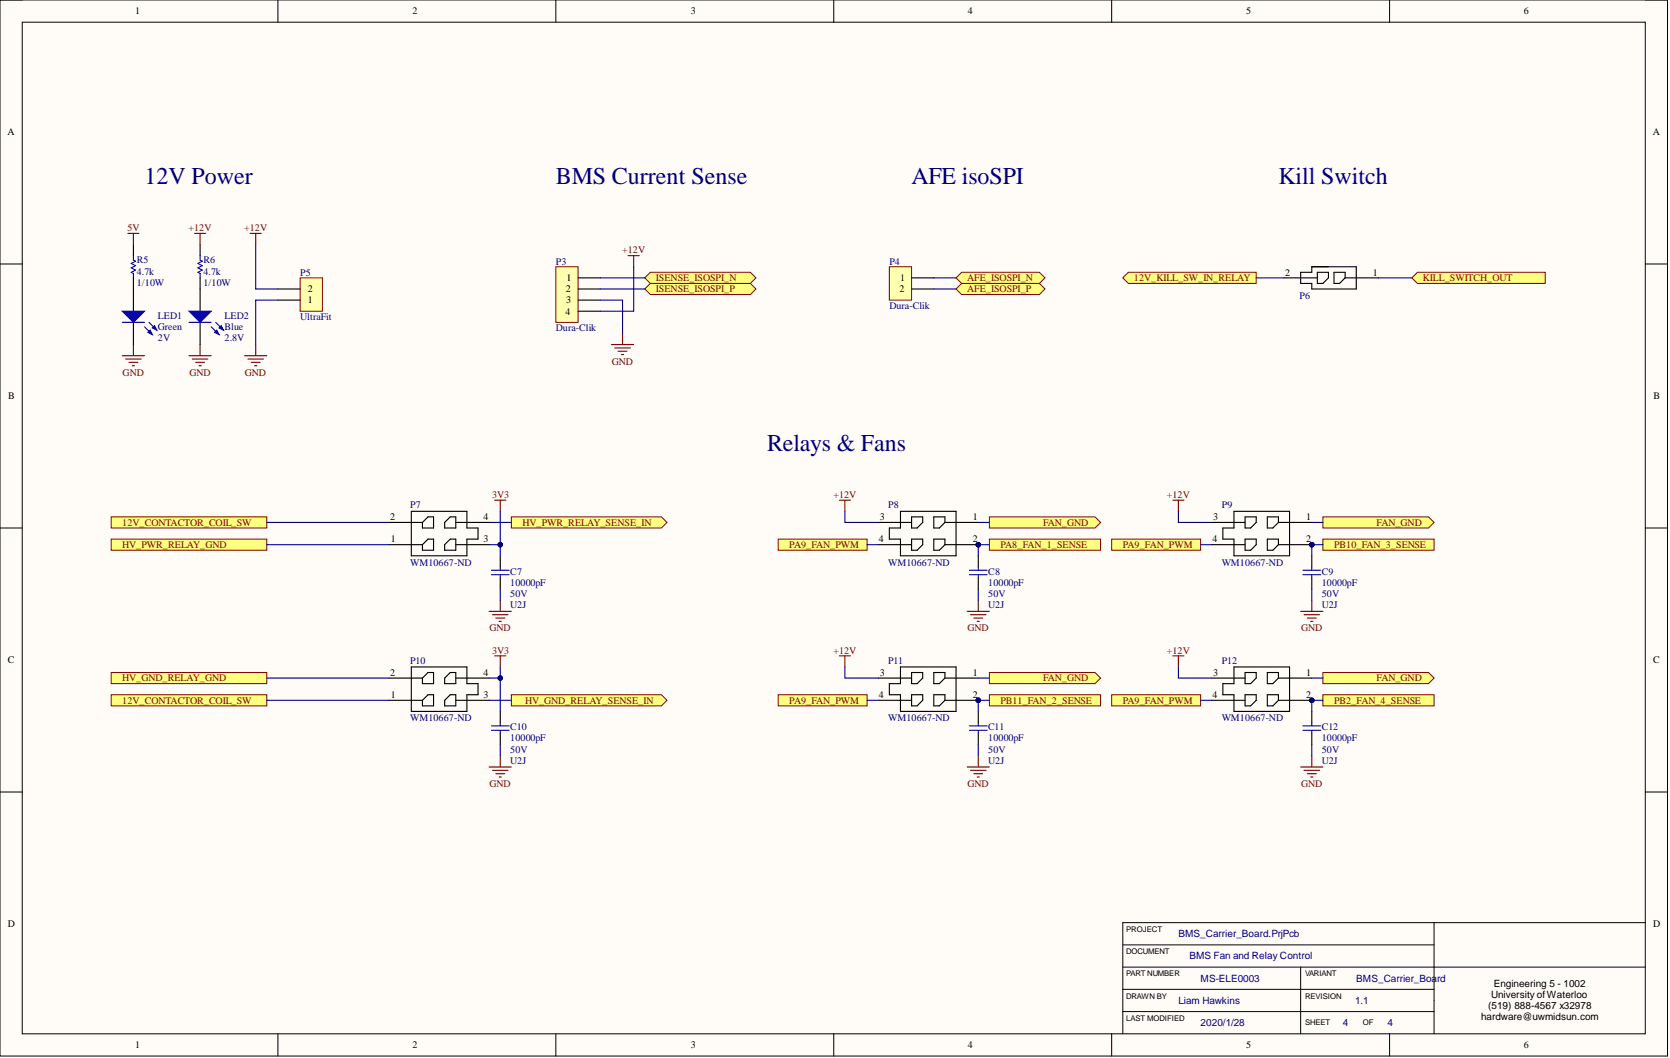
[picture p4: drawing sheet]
<svg xmlns="http://www.w3.org/2000/svg" width="381mm" height="241mm" viewBox="0 0 381 241" stroke-linecap="round" stroke-linejoin="round" font-family="sans-serif">
<defs><g id="words">
<g font-size="5.5" fill="#000080">
<text x="33" y="41.9">12V Power</text>
<text x="126.8" y="41.9">BMS Current Sense</text>
<text x="208" y="41.9">AFE isoSPI</text>
<text x="291.7" y="41.9">Kill Switch</text>
<text x="175" y="102.8">Relays &amp; Fans</text>
</g>
<g font-size="2.3">
<text x="30.9" y="3.3">1</text>
<text x="94.1" y="3.3">2</text>
<text x="157.6" y="3.3">3</text>
<text x="220.8" y="3.3">4</text>
<text x="284.3" y="3.3">5</text>
<text x="347.6" y="3.3">6</text>
<text x="1.7" y="30.8">A</text>
<text x="377.1" y="30.8">A</text>
<text x="129.3" y="64.1">1</text>
<text x="205.4" y="64.1">1</text>
<text x="293.2" y="62.9">2</text>
<text x="313.2" y="62.9">1</text>
<text x="70.3" y="69.2">1</text>
<text x="70.3" y="66.7">2</text>
<text x="129" y="71.7">4</text>
<text x="129.1" y="66.7">2</text>
<text x="129.2" y="69.2">3</text>
<text x="205.2" y="66.7">2</text>
<text x="1.9" y="91.1">B</text>
<text x="377.2" y="91.1">B</text>
<text x="89" y="118.6">2</text>
<text x="110.3" y="118.6">4</text>
<text x="200.7" y="118.6">3</text>
<text x="221.9" y="118.6">1</text>
<text x="276.8" y="118.6">3</text>
<text x="298" y="118.6">1</text>
<text x="89.2" y="123.7">1</text>
<text x="110.3" y="123.7">3</text>
<text x="200.5" y="123.7">4</text>
<text x="221.9" y="123.7">2</text>
<text x="276.6" y="123.7">4</text>
<text x="298" y="123.7">2</text>
<text x="1.8" y="151.3">C</text>
<text x="89" y="154.1">2</text>
<text x="110.3" y="154.1">4</text>
<text x="200.7" y="154.1">3</text>
<text x="221.9" y="154.1">1</text>
<text x="276.8" y="154.1">3</text>
<text x="298" y="154.1">1</text>
<text x="377.1" y="151.3">C</text>
<text x="89.2" y="159.2">1</text>
<text x="110.3" y="159.2">3</text>
<text x="200.5" y="159.2">4</text>
<text x="221.9" y="159.2">2</text>
<text x="276.6" y="159.2">4</text>
<text x="298" y="159.2">2</text>
<text x="1.8" y="211.5">D</text>
<text x="377.1" y="211.5">D</text>
<text x="340.2" y="227.7">University of Waterloo</text>
<text x="340.8" y="225.1">Engineering 5 - 1002</text>
<text x="337.9" y="232.7">hardware@uwmidsun.com</text>
<text x="339.5" y="230.2">(519) 888-4567 x32978</text>
<text x="30.9" y="239.1">1</text>
<text x="94.1" y="239.1">2</text>
<text x="157.6" y="239.1">3</text>
<text x="220.8" y="239.1">4</text>
<text x="284.3" y="239.1">5</text>
<text x="347.6" y="239.1">6</text>
</g>
<g font-size="2.3" fill="#800000">
<text x="29.1" y="52.7">5V</text>
<text x="43" y="52.7">+12V</text>
<text x="55.7" y="52.7">+12V</text>
<text x="141.9" y="57.8">+12V</text>
<text x="149.6" y="64.1">ISENSE_ISOSPI_N</text>
<text x="220.7" y="64.1">AFE_ISOSPI_N</text>
<text x="258.7" y="64.1">12V_KILL_SW_IN_RELAY</text>
<text x="324.6" y="64.1">KILL_SWITCH_OUT</text>
<text x="149.6" y="66.7">ISENSE_ISOSPI_P</text>
<text x="220.7" y="66.7">AFE_ISOSPI_P</text>
<text x="139.6" y="83.2">GND</text>
<text x="28" y="85.7">GND</text>
<text x="43.2" y="85.7">GND</text>
<text x="55.9" y="85.7">GND</text>
<text x="112.3" y="113.6">3V3</text>
<text x="190.1" y="113.6">+12V</text>
<text x="266.2" y="113.6">+12V</text>
<text x="27.9" y="119.9">12V_CONTACTOR_COIL_SW</text>
<text x="119.2" y="119.9">HV_PWR_RELAY_SENSE_IN</text>
<text x="238" y="119.9">FAN_GND</text>
<text x="314.1" y="119.9">FAN_GND</text>
<text x="27.9" y="125">HV_PWR_RELAY_GND</text>
<text x="180.1" y="125">PA9_FAN_PWM</text>
<text x="228.3" y="125">PA8_FAN_1_SENSE</text>
<text x="256.2" y="125">PA9_FAN_PWM</text>
<text x="304.3" y="125">PB10_FAN_3_SENSE</text>
<text x="111.7" y="144">GND</text>
<text x="112.3" y="149.1">3V3</text>
<text x="190.1" y="149.1">+12V</text>
<text x="220.7" y="144">GND</text>
<text x="266.2" y="149.1">+12V</text>
<text x="296.8" y="144">GND</text>
<text x="27.9" y="155.4">HV_GND_RELAY_GND</text>
<text x="238" y="155.4">FAN_GND</text>
<text x="314.1" y="155.4">FAN_GND</text>
<text x="27.9" y="160.5">12V_CONTACTOR_COIL_SW</text>
<text x="119.8" y="160.5">HV_GND_RELAY_SENSE_IN</text>
<text x="180.1" y="160.5">PA9_FAN_PWM</text>
<text x="228.3" y="160.5">PB11_FAN_2_SENSE</text>
<text x="256.2" y="160.5">PA9_FAN_PWM</text>
<text x="304.3" y="160.5">PB2_FAN_4_SENSE</text>
<text x="111.7" y="179.5">GND</text>
<text x="220.7" y="179.5">GND</text>
<text x="296.8" y="179.5">GND</text>
</g>
<g font-size="2.3" fill="#000080">
<text x="31.2" y="62.6">4.7k</text>
<text x="31.2" y="65.2">1/10W</text>
<text x="31.2" y="60.1">R5</text>
<text x="46.4" y="62.6">4.7k</text>
<text x="46.4" y="65.2">1/10W</text>
<text x="46.4" y="60.1">R6</text>
<text x="68.5" y="62.9">P5</text>
<text x="126.8" y="60.3">P3</text>
<text x="202.9" y="60.3">P4</text>
<text x="202.9" y="70.5">Dura-Clik</text>
<text x="296.5" y="68.2">P6</text>
<text x="36" y="75.3">Green</text>
<text x="36" y="77.8">2V</text>
<text x="36" y="72.8">LED1</text>
<text x="51.2" y="75.3">Blue</text>
<text x="51.2" y="77.8">2.8V</text>
<text x="51.2" y="72.8">LED2</text>
<text x="68.5" y="73">UltraFit</text>
<text x="126.8" y="75.5">Dura-Clik</text>
<text x="93.6" y="115.9">P7</text>
<text x="202.6" y="115.9">P8</text>
<text x="278.7" y="115.9">P9</text>
<text x="93.6" y="129">WM10667-ND</text>
<text x="116.4" y="131.1">C7</text>
<text x="202.6" y="129">WM10667-ND</text>
<text x="225.5" y="131.1">C8</text>
<text x="278.7" y="129">WM10667-ND</text>
<text x="301.6" y="131.1">C9</text>
<text x="116.4" y="133.6">10000pF</text>
<text x="116.4" y="136.1">50V</text>
<text x="225.5" y="133.6">10000pF</text>
<text x="225.5" y="136.1">50V</text>
<text x="301.6" y="133.6">10000pF</text>
<text x="301.6" y="136.1">50V</text>
<text x="116.4" y="138.7">U2J</text>
<text x="225.5" y="138.7">U2J</text>
<text x="301.6" y="138.7">U2J</text>
<text x="93.6" y="151.4">P10</text>
<text x="202.6" y="151.4">P11</text>
<text x="278.7" y="151.4">P12</text>
<text x="93.6" y="164.5">WM10667-ND</text>
<text x="116.4" y="166.6">C10</text>
<text x="202.6" y="164.5">WM10667-ND</text>
<text x="225.5" y="166.6">C11</text>
<text x="278.7" y="164.5">WM10667-ND</text>
<text x="301.6" y="166.6">C12</text>
<text x="116.4" y="169.1">10000pF</text>
<text x="116.4" y="171.6">50V</text>
<text x="225.5" y="169.1">10000pF</text>
<text x="225.5" y="171.6">50V</text>
<text x="301.6" y="169.1">10000pF</text>
<text x="301.6" y="171.6">50V</text>
<text x="116.4" y="174.2">U2J</text>
<text x="225.5" y="174.2">U2J</text>
<text x="301.6" y="174.2">U2J</text>
<text x="268.8" y="213.7">BMS_Carrier_Board.PrjPcb</text>
<text x="271.4" y="218.8">BMS Fan and Relay Control</text>
<text x="273.9" y="223.9">MS-ELE0003</text>
<text x="309.4" y="223.9">BMS_Carrier_Board</text>
<text x="268.8" y="228.9">Liam Hawkins</text>
<text x="309.2" y="228.9">1.1</text>
<text x="273.9" y="234">2020/1/28</text>
<text x="306.4" y="234">4</text>
<text x="316.5" y="234">4</text>
</g>
<g font-size="1.8">
<text x="256.9" y="212.5">PROJECT</text>
<text x="256.9" y="217.6">DOCUMENT</text>
<text x="256.9" y="227.8">DRAWN BY</text>
<text x="256.9" y="222.7">PART NUMBER</text>
<text x="297.8" y="227.8">REVISION</text>
<text x="297.8" y="222.7">VARIANT</text>
<text x="256.9" y="232.8">LAST MODIFIED</text>
<text x="297.8" y="233.8">SHEET</text>
<text x="310.9" y="233.8">OF</text>
</g>
</g></defs>
<path d="M0 0h380.4v240.9h-380.4z" fill-rule="evenodd" fill="#fffcf8"/>
<path d="M0 0h380.4v240.9h-380.4z" fill="none" stroke="#000" stroke-width=".23"/>
<path d="M5.1 5.1h370.3v230.7h-370.3z" fill-rule="evenodd" fill="#fffcf8"/>
<g fill="none" stroke="#000" stroke-width=".23">
<path d="M0 0h5.1M63.4 0v5.1M126.8 0v5.1M190.2 0v5.1M253.6 0v5.1M317 0v5.1M375.4 0h5v5.1M5.1 5.1h370.3v230.7h-370.3zM0 60.2h5.1M375.4 60.2h5M0 120.4h5.1M375.4 120.4h5"/>
<path d="M0 180.6h5.1M375.4 180.6h5M256.2 215.5h71M327.2 210.4v25.4M375.4 210.4h-119.2v25.4M63.4 235.8v5.1M126.8 235.8v5.1M190.2 235.8v5.1M253.6 235.8v5.1M256.2 230.7h71M256.2 220.6h119.2M256.2 225.6h71"/>
<path d="M296.7 220.6v15.2M317 235.8v5.1M380.4 235.8v5.1"/>
</g>
<g fill="none" stroke="#800000" stroke-width=".25">
<path d="M44.4 53.2h2.5M45.7 53.2v2.6M57.1 53.2h2.5M58.3 53.2v2.6M45.7 78.6v2.5M58.3 78.6v2.5M43.1 81.1h5.1M43.9 81.9h3.5M44.6 82.6h2.1M45.4 83.4h.5M55.8 81.1h5.1M56.6 81.9h3.5"/>
<path d="M57.3 82.6h2M58.1 83.4h.5"/>
</g>
<path d="M45.7 58.3v1l.5 .3-1.1 .5 1.1 .5-1.1 .5 1.1 .5-1.1 .5 .6 .3v1" fill="none" stroke="#00f" stroke-width=".25"/>
<path d="M45.7 55.8v2.5M45.7 63.4v2.5" fill="none" stroke="#000" stroke-width=".25"/>
<path d="M218.1 65.9l1.3-1.3h17.7l1.3 1.3-1.3 1.3h-17.7z" fill-rule="evenodd" fill="#ffff80"/>
<path d="M218.1 65.9l1.3-1.3h17.7l1.3 1.3-1.3 1.3h-17.7z" fill="none" stroke="#800000" stroke-width=".23"/>
<path d="M218.1 63.4l1.3-1.3h17.7l1.3 1.3-1.3 1.2h-17.7z" fill-rule="evenodd" fill="#ffff80"/>
<path d="M218.1 63.4l1.3-1.3h17.7l1.3 1.3-1.3 1.2h-17.7z" fill="none" stroke="#800000" stroke-width=".23"/>
<path d="M126.8 60.8h5.1v12.7h-5.1z" fill-rule="evenodd" fill="#ffffb0"/>
<path d="M126.8 60.8h5.1v12.7h-5.1z" fill="none" stroke="#800000" stroke-width=".23"/>
<path d="M131.9 63.4h5.1M131.9 65.9h5.1M131.9 68.4h5.1M131.9 71h5.1" fill="none" stroke="#000" stroke-width=".25"/>
<path d="M147.1 65.9l1.3-1.3h22.8l1.3 1.3-1.3 1.3h-22.8z" fill-rule="evenodd" fill="#ffff80"/>
<path d="M147.1 65.9l1.3-1.3h22.8l1.3 1.3-1.3 1.3h-22.8z" fill="none" stroke="#800000" stroke-width=".23"/>
<path d="M147.1 63.4l1.3-1.3h22.8l1.3 1.3-1.3 1.2h-22.8z" fill-rule="evenodd" fill="#ffff80"/>
<path d="M147.1 63.4l1.3-1.3h22.8l1.3 1.3-1.3 1.2h-22.8z" fill="none" stroke="#800000" stroke-width=".23"/>
<path d="M143.3 58.3h2.5M144.6 58.3v2.5M139.5 78.6h5.1M140.3 79.3h3.5M142 76.1v2.5M141 80.1h2M141.8 80.9h.5" fill="none" stroke="#800000" stroke-width=".25"/>
<path d="M202.9 60.8h5.1v7.6h-5.1z" fill-rule="evenodd" fill="#ffffb0"/>
<path d="M202.9 60.8h5.1v7.6h-5.1z" fill="none" stroke="#800000" stroke-width=".23"/>
<path d="M208 63.4h5M208 65.9h5" fill="none" stroke="#000" stroke-width=".25"/>
<path d="M322.1 63.4l1.3-1.3h29.1v2.5h-29.1z" fill-rule="evenodd" fill="#ffff80"/>
<path d="M322.1 63.4l1.3-1.3h29.1v2.5h-29.1z" fill="none" stroke="#800000" stroke-width=".23"/>
<path d="M256.2 63.4l1.2-1.3h29.2v2.5h-29.2z" fill-rule="evenodd" fill="#ffff80"/>
<path d="M256.2 63.4l1.2-1.3h29.2v2.5h-29.2z" fill="none" stroke="#800000" stroke-width=".23"/>
<path d="M292.9 63.4h7.6M296.7 62.1h2.6v-1.3h10.1v5.1h-10.1v-1.3h-2.6zM300.5 62.1h2.6v1.3l-1.3 1.2h-1.3zM304.3 62.1h2.6v1.3l-1.3 1.2h-1.3zM306.9 63.4h7.6" fill="none" stroke="#000" stroke-width=".25"/>
<path d="M116.7 117.9h34.2l1.3 1.3-1.3 1.2h-34.2z" fill-rule="evenodd" fill="#ffff80"/>
<path d="M116.7 117.9h34.2l1.3 1.3-1.3 1.2h-34.2z" fill="none" stroke="#800000" stroke-width=".23"/>
<path d="M88.8 159.7h7.6M88.8 154.7h7.6M93.8 152.1h12.7v3.8h2.6v2.6h-2.6v3.8h-12.7zM96.4 159.7l1.2-1.2h1.3v2.5h-2.5zM96.4 154.7l1.2-1.3h1.3v2.5h-2.5zM101.4 159.7l1.3-1.2h1.3v2.5h-2.6zM101.4 154.7l1.3-1.3h1.3v2.5h-2.6zM104 159.7h7.6M104 154.7h7.6" fill="none" stroke="#000" stroke-width=".25"/>
<path d="M25.4 117.9h35.5v2.5h-35.5z" fill-rule="evenodd" fill="#ffff80"/>
<path d="M25.4 117.9h35.5v2.5h-35.5z" fill="none" stroke="#800000" stroke-width=".23"/>
<path d="M25.4 158.5h35.5v2.5h-35.5z" fill-rule="evenodd" fill="#ffff80"/>
<path d="M25.4 158.5h35.5v2.5h-35.5z" fill="none" stroke="#800000" stroke-width=".23"/>
<path d="M116.7 158.5h34.2l1.3 1.2-1.3 1.3h-34.2z" fill-rule="evenodd" fill="#ffff80"/>
<path d="M116.7 158.5h34.2l1.3 1.2-1.3 1.3h-34.2z" fill="none" stroke="#800000" stroke-width=".23"/>
<circle cx="223.2" cy="124.2" r=".51" fill="#000080"/>
<circle cx="223.2" cy="124.2" r=".51" fill="none" stroke="#000080" stroke-width=".23"/>
<path d="M205.4 116.6h12.7v10.2h-12.7v-3.8h-2.5v-2.6h2.5zM208 117.9h2.5v1.3l-1.3 1.2h-1.2zM213 117.9h2.6v1.3l-1.3 1.2h-1.3zM215.6 119.2h7.6M208 123h2.5v1.2l-1.3 1.3h-1.2zM213 123h2.6v1.2l-1.3 1.3h-1.3zM215.6 124.2h7.6" fill="none" stroke="#000" stroke-width=".25"/>
<circle cx="223.2" cy="124.2" r=".51" fill="#000080"/>
<circle cx="223.2" cy="124.2" r=".51" fill="none" stroke="#000080" stroke-width=".23"/>
<path d="M200.4 119.2h7.6M200.4 124.2h7.6" fill="none" stroke="#000" stroke-width=".25"/>
<circle cx="223.2" cy="159.7" r=".51" fill="#000080"/>
<circle cx="223.2" cy="159.7" r=".51" fill="none" stroke="#000080" stroke-width=".23"/>
<path d="M205.4 152.1h12.7v10.2h-12.7v-3.8h-2.5v-2.6h2.5zM208 153.4h2.5v1.3l-1.3 1.2h-1.2zM208 158.5h2.5v1.2l-1.3 1.3h-1.2zM213 153.4h2.6v1.3l-1.3 1.2h-1.3zM213 158.5h2.6v1.2l-1.3 1.3h-1.3zM215.6 154.7h7.6M215.6 159.7h7.6" fill="none" stroke="#000" stroke-width=".25"/>
<circle cx="223.2" cy="159.7" r=".51" fill="#000080"/>
<circle cx="223.2" cy="159.7" r=".51" fill="none" stroke="#000080" stroke-width=".23"/>
<path d="M200.4 154.7h7.6M200.4 159.7h7.6" fill="none" stroke="#000" stroke-width=".25"/>
<path d="M225.7 117.9h24.1l1.3 1.3-1.3 1.2h-24.1z" fill-rule="evenodd" fill="#ffff80"/>
<path d="M225.7 117.9h24.1l1.3 1.3-1.3 1.2h-24.1z" fill="none" stroke="#800000" stroke-width=".23"/>
<path d="M191.5 114.1h2.5M192.8 114.1v2.5M191.5 149.6h2.5M192.8 149.6v2.5" fill="none" stroke="#800000" stroke-width=".25"/>
<path d="M225.7 153.4h24.1l1.3 1.3-1.3 1.2h-24.1z" fill-rule="evenodd" fill="#ffff80"/>
<path d="M225.7 153.4h24.1l1.3 1.3-1.3 1.2h-24.1z" fill="none" stroke="#800000" stroke-width=".23"/>
<path d="M25.4 123h35.5v2.5h-35.5z" fill-rule="evenodd" fill="#ffff80"/>
<path d="M25.4 123h35.5v2.5h-35.5z" fill="none" stroke="#800000" stroke-width=".23"/>
<path d="M25.4 153.4h35.5v2.5h-35.5z" fill-rule="evenodd" fill="#ffff80"/>
<path d="M25.4 153.4h35.5v2.5h-35.5z" fill="none" stroke="#800000" stroke-width=".23"/>
<g fill="none" stroke="#000" stroke-width=".25">
<path d="M88.8 119.2h7.6M93.8 116.6h12.7v3.8h2.6v2.6h-2.6v3.8h-12.7zM96.4 119.2l1.2-1.3h1.3v2.5h-2.5zM101.4 119.2l1.3-1.3h1.3v2.5h-2.6zM104 119.2h7.6M88.8 124.2h7.6M96.4 124.2l1.2-1.2h1.3v2.5h-2.5zM101.4 124.2l1.3-1.2h1.3v2.5h-2.6zM104 124.2h7.6M114.1 126.8v2.5M114.1 131.8v2.6M114.1 162.3v2.5"/>
<path d="M114.1 167.3v2.6"/>
</g>
<path d="M112.1 131.1h4.1M112.1 130.1h4.1M114.1 129.3v.8M114.1 131.1v.7M112.1 166.6h4.1M112.1 165.6h4.1M114.1 164.8v.8M114.1 166.6v.7" fill="none" stroke="#00f" stroke-width=".25"/>
<g fill="none" stroke="#800000" stroke-width=".25">
<path d="M112.9 114.1h2.5M114.1 114.1v2.5M111.6 139.4h5.1M114.1 136.9v2.5M112.4 140.2h3.5M112.9 149.6h2.5M113.1 141h2M113.9 141.7h.5M114.1 149.6v2.5M111.6 174.9h5.1M112.4 175.7h3.5M113.1 176.5h2"/>
<path d="M113.9 177.2h.5M114.1 172.4v2.5"/>
</g>
<circle cx="299.3" cy="124.2" r=".51" fill="#000080"/>
<circle cx="299.3" cy="124.2" r=".51" fill="none" stroke="#000080" stroke-width=".23"/>
<path d="M281.5 116.6h12.7v10.2h-12.7v-3.8h-2.5v-2.6h2.5zM284.1 117.9h2.5v1.3l-1.3 1.2h-1.2zM289.1 117.9h2.6v1.3l-1.3 1.2h-1.3zM291.7 119.2h7.6M284.1 123h2.5v1.2l-1.3 1.3h-1.2zM289.1 123h2.6v1.2l-1.3 1.3h-1.3zM291.7 124.2h7.6" fill="none" stroke="#000" stroke-width=".25"/>
<circle cx="299.3" cy="124.2" r=".51" fill="#000080"/>
<circle cx="299.3" cy="124.2" r=".51" fill="none" stroke="#000080" stroke-width=".23"/>
<path d="M276.4 119.2h7.7M276.4 124.2h7.7" fill="none" stroke="#000" stroke-width=".25"/>
<circle cx="299.3" cy="159.7" r=".51" fill="#000080"/>
<circle cx="299.3" cy="159.7" r=".51" fill="none" stroke="#000080" stroke-width=".23"/>
<path d="M281.5 152.1h12.7v10.2h-12.7v-3.8h-2.5v-2.6h2.5zM284.1 153.4h2.5v1.3l-1.3 1.2h-1.2zM284.1 158.5h2.5v1.2l-1.3 1.3h-1.2zM289.1 153.4h2.6v1.3l-1.3 1.2h-1.3zM289.1 158.5h2.6v1.2l-1.3 1.3h-1.3zM291.7 154.7h7.6M291.7 159.7h7.6" fill="none" stroke="#000" stroke-width=".25"/>
<circle cx="299.3" cy="159.7" r=".51" fill="#000080"/>
<circle cx="299.3" cy="159.7" r=".51" fill="none" stroke="#000080" stroke-width=".23"/>
<path d="M276.4 154.7h7.7M276.4 159.7h7.7" fill="none" stroke="#000" stroke-width=".25"/>
<path d="M301.8 117.9h24.1l1.3 1.3-1.3 1.2h-24.1z" fill-rule="evenodd" fill="#ffff80"/>
<path d="M301.8 117.9h24.1l1.3 1.3-1.3 1.2h-24.1z" fill="none" stroke="#800000" stroke-width=".23"/>
<path d="M267.6 114.1h2.5M268.8 114.1v2.5M267.6 149.6h2.5M268.8 149.6v2.5" fill="none" stroke="#800000" stroke-width=".25"/>
<path d="M301.8 153.4h24.1l1.3 1.3-1.3 1.2h-24.1z" fill-rule="evenodd" fill="#ffff80"/>
<path d="M301.8 153.4h24.1l1.3 1.3-1.3 1.2h-24.1z" fill="none" stroke="#800000" stroke-width=".23"/>
<path d="M177.5 123h20.3v2.5h-20.3z" fill-rule="evenodd" fill="#ffff80"/>
<path d="M177.5 123h20.3v2.5h-20.3z" fill="none" stroke="#800000" stroke-width=".23"/>
<path d="M177.5 158.5h20.3v2.5h-20.3z" fill-rule="evenodd" fill="#ffff80"/>
<path d="M177.5 158.5h20.3v2.5h-20.3z" fill="none" stroke="#800000" stroke-width=".23"/>
<path d="M253.6 158.5h20.3v2.5h-20.3z" fill-rule="evenodd" fill="#ffff80"/>
<path d="M253.6 158.5h20.3v2.5h-20.3z" fill="none" stroke="#800000" stroke-width=".23"/>
<path d="M253.6 123h20.3v2.5h-20.3z" fill-rule="evenodd" fill="#ffff80"/>
<path d="M253.6 123h20.3v2.5h-20.3z" fill="none" stroke="#800000" stroke-width=".23"/>
<path d="M225.7 123h25.4v2.5h-25.4z" fill-rule="evenodd" fill="#ffff80"/>
<path d="M225.7 123h25.4v2.5h-25.4z" fill="none" stroke="#800000" stroke-width=".23"/>
<path d="M225.7 158.5h25.4v2.5h-25.4z" fill-rule="evenodd" fill="#ffff80"/>
<path d="M225.7 158.5h25.4v2.5h-25.4z" fill="none" stroke="#800000" stroke-width=".23"/>
<path d="M301.8 158.5h25.4v2.5h-25.4z" fill-rule="evenodd" fill="#ffff80"/>
<path d="M301.8 158.5h25.4v2.5h-25.4z" fill="none" stroke="#800000" stroke-width=".23"/>
<path d="M301.8 123h25.4v2.5h-25.4z" fill-rule="evenodd" fill="#ffff80"/>
<path d="M301.8 123h25.4v2.5h-25.4z" fill="none" stroke="#800000" stroke-width=".23"/>
<g fill="none" stroke="#00f" stroke-width=".25">
<path d="M221.2 131.1h4M221.2 130.1h4M223.2 129.3v.8M223.2 131.1v.7M297.2 131.1h4.1M297.2 130.1h4.1M299.3 129.3v.8M299.3 131.1v.7M221.2 166.6h4M221.2 165.6h4M223.2 164.8v.8M223.2 166.6v.7"/>
<path d="M297.2 166.6h4.1M297.2 165.6h4.1M299.3 164.8v.8M299.3 166.6v.7"/>
</g>
<path d="M223.2 126.8v2.5M223.2 131.8v2.6M299.3 126.8v2.5M299.3 131.8v2.6M223.2 162.3v2.5M223.2 167.3v2.6M299.3 162.3v2.5M299.3 167.3v2.6" fill="none" stroke="#000" stroke-width=".25"/>
<g fill="none" stroke="#800000" stroke-width=".25">
<path d="M220.7 139.4h5M223.2 136.9v2.5M296.7 139.4h5.1M299.3 136.9v2.5M221.4 140.2h3.6M222.2 141h2M222.9 141.7h.5M297.5 140.2h3.6M298.3 141h2M299 141.7h.5M220.7 174.9h5M221.4 175.7h3.6"/>
<path d="M222.2 176.5h2M222.9 177.2h.5M223.2 172.4v2.5M296.7 174.9h5.1M297.5 175.7h3.6M298.3 176.5h2M299 177.2h.5M299.3 172.4v2.5"/>
</g>
<path d="M68.5 63.4h5.1v7.6h-5.1z" fill-rule="evenodd" fill="#ffffb0"/>
<path d="M68.5 63.4h5.1v7.6h-5.1z" fill="none" stroke="#800000" stroke-width=".23"/>
<path d="M30.4 55.8v2.5M30.4 63.4v7.6M30.4 73.5v5.1M63.4 68.4h5.1M63.4 65.9h5.1" fill="none" stroke="#000" stroke-width=".25"/>
<path d="M30.4 58.3v1l.5 .3-1 .5 1 .5-1 .5 1 .5-1 .5 .5 .3v1" fill="none" stroke="#00f" stroke-width=".25"/>
<path d="M29.2 53.2h2.5M30.4 53.2v2.6M30.4 78.6v2.5M27.9 81.1h5.1M28.7 81.9h3.5M29.4 82.6h2M30.2 83.4h.5" fill="none" stroke="#800000" stroke-width=".25"/>
<path d="M27.9 71h5.1l-2.6 2.5z" fill="#00f"/>
<path d="M27.9 71h5.1l-2.6 2.5zM33 74.5l1.7 1.8M34 73.5l1.8 1.8" fill="none" stroke="#00f" stroke-width=".25"/>
<path d="M33.7 75.8l.5-.5 .5 1z" fill="#00f"/>
<path d="M33.7 75.8l.5-.5 .5 1z" fill="none" stroke="#00f" stroke-width=".25"/>
<path d="M34.7 74.8l.6-.5 .5 1z" fill="#00f"/>
<path d="M27.9 73.5h5.1M34.7 74.8l.6-.5 .5 1z" fill="none" stroke="#00f" stroke-width=".25"/>
<path d="M45.7 65.9v5.1M45.7 73.5v5.1" fill="none" stroke="#000" stroke-width=".25"/>
<path d="M43.1 71h5.1l-2.5 2.5z" fill="#00f"/>
<path d="M43.1 71h5.1l-2.5 2.5zM48.2 74.5l1.8 1.8M49.2 73.5l1.8 1.8" fill="none" stroke="#00f" stroke-width=".25"/>
<path d="M48.9 75.8l.6-.5 .5 1z" fill="#00f"/>
<path d="M48.9 75.8l.6-.5 .5 1z" fill="none" stroke="#00f" stroke-width=".25"/>
<path d="M50 74.8l.5-.5 .5 1z" fill="#00f"/>
<path d="M43.1 73.5h5.1M50 74.8l.5-.5 .5 1z" fill="none" stroke="#00f" stroke-width=".25"/>
<g fill="none" stroke="#000080" stroke-width=".25">
<path d="M58.3 55.8v10.1h5.1M63.4 68.4h-5.1v10.2M137 68.4h5v7.7M137 63.4h10.1M137 65.9h10.1M144.6 60.8v10.2h-7.6M213 63.4h5.1M213 65.9h5.1M286.6 63.4h6.3M314.5 63.4h7.6M192.8 116.6v2.6h7.6M223.2 119.2h2.5"/>
<path d="M268.8 116.6v2.6h7.6M299.3 119.2h2.5M114.1 134.4v2.5M197.8 124.2h2.6M225.7 124.2h-2.5v2.6M273.9 124.2h2.5M192.8 152.1v2.6h7.6M197.8 159.7h2.6M223.2 154.7h2.5M268.8 152.1v2.6h7.6M273.9 159.7h2.5M299.3 154.7h2.5"/>
<path d="M114.1 169.9v2.5"/>
</g>
<circle cx="223.2" cy="124.2" r=".51" fill="#000080"/>
<circle cx="223.2" cy="124.2" r=".51" fill="none" stroke="#000080" stroke-width=".23"/>
<path d="M223.2 134.4v2.5M299.3 134.4v2.5M301.8 124.2h-2.5v2.6M223.2 169.9v2.5M299.3 169.9v2.5" fill="none" stroke="#000080" stroke-width=".25"/>
<circle cx="299.3" cy="124.2" r=".51" fill="#000080"/>
<circle cx="299.3" cy="124.2" r=".51" fill="none" stroke="#000080" stroke-width=".23"/>
<path d="M301.8 159.7h-2.5v2.6" fill="none" stroke="#000080" stroke-width=".25"/>
<circle cx="299.3" cy="159.7" r=".51" fill="#000080"/>
<circle cx="299.3" cy="159.7" r=".51" fill="none" stroke="#000080" stroke-width=".23"/>
<path d="M225.7 159.7h-2.5v2.6" fill="none" stroke="#000080" stroke-width=".25"/>
<circle cx="223.2" cy="159.7" r=".51" fill="#000080"/>
<circle cx="223.2" cy="159.7" r=".51" fill="none" stroke="#000080" stroke-width=".23"/>
<path d="M114.1 152.1v10.2" fill="none" stroke="#000080" stroke-width=".25"/>
<circle cx="114.1" cy="154.7" r=".51" fill="#000080"/>
<circle cx="114.1" cy="154.7" r=".51" fill="none" stroke="#000080" stroke-width=".23"/>
<path d="M114.1 116.6v10.2" fill="none" stroke="#000080" stroke-width=".25"/>
<circle cx="114.1" cy="124.2" r=".51" fill="#000080"/>
<circle cx="114.1" cy="124.2" r=".51" fill="none" stroke="#000080" stroke-width=".23"/>
<path d="M111.6 119.2h5.1M111.6 159.7h5.1M111.6 154.7h2.5" fill="none" stroke="#000080" stroke-width=".25"/>
<circle cx="114.1" cy="154.7" r=".51" fill="#000080"/>
<circle cx="114.1" cy="154.7" r=".51" fill="none" stroke="#000080" stroke-width=".23"/>
<path d="M111.6 124.2h2.5" fill="none" stroke="#000080" stroke-width=".25"/>
<circle cx="114.1" cy="124.2" r=".51" fill="#000080"/>
<circle cx="114.1" cy="124.2" r=".51" fill="none" stroke="#000080" stroke-width=".23"/>
<path d="M60.9 119.2h27.9M60.9 124.2h27.9M60.9 159.7h27.9M60.9 154.7h27.9" fill="none" stroke="#000080" stroke-width=".25"/>
<use href="#words"/>
</svg>
